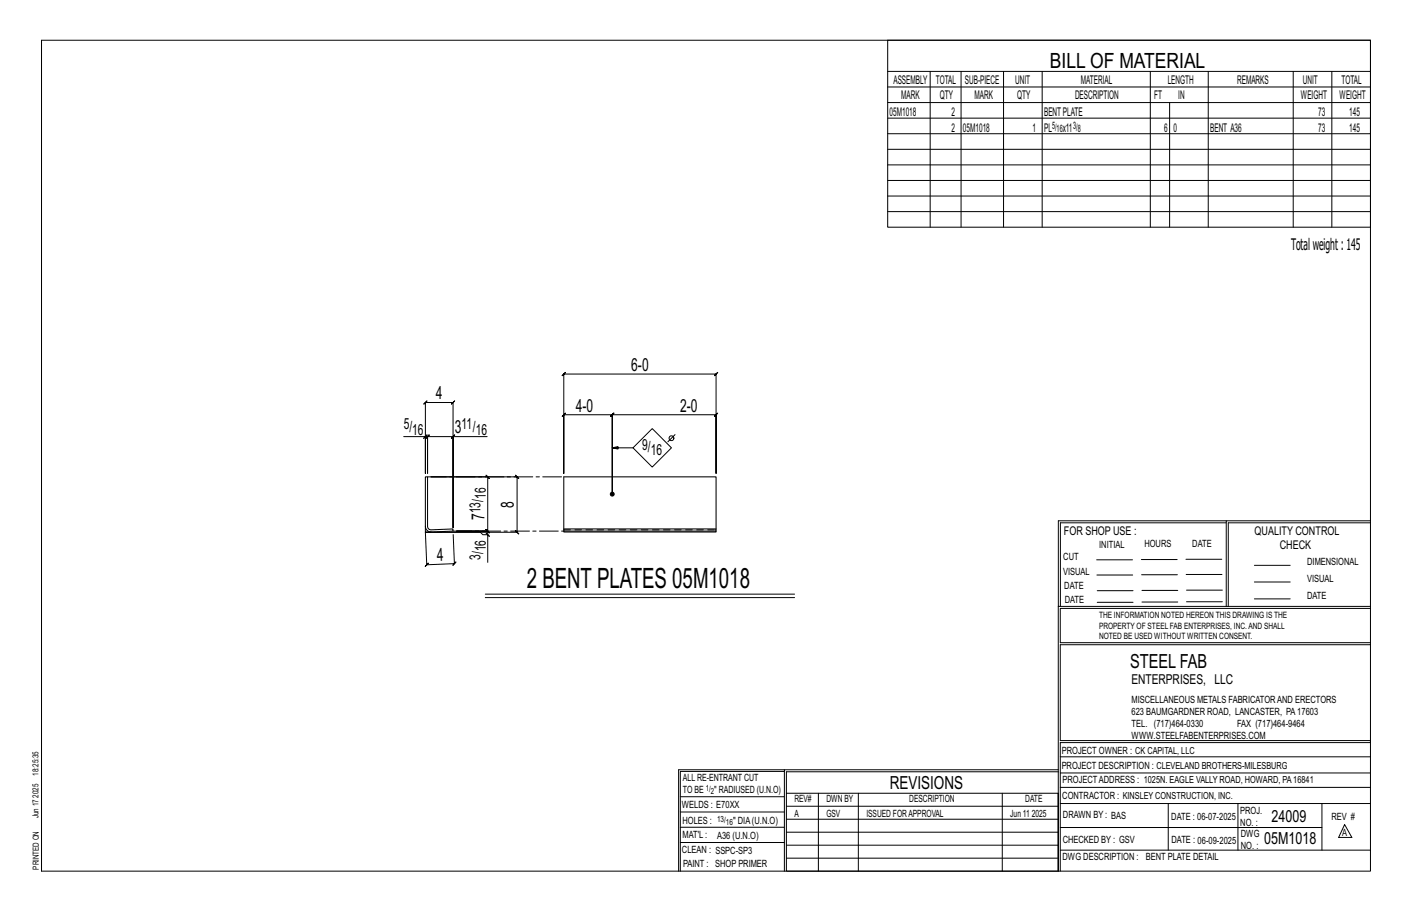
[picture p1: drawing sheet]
<svg xmlns="http://www.w3.org/2000/svg" width="432mm" height="279mm" viewBox="0 0 432 279" stroke-linecap="round" stroke-linejoin="round" font-family="sans-serif">
<defs><g id="words">
<text font-size="8.6" x="161.1" y="179.7">2 BENT PLATES 05M1018</text>
<text font-size="6.4" x="321.1" y="20.7">BILL OF MATERIAL</text>
<text font-size="5.9" x="345.6" y="204.1">STEEL FAB</text>
<g font-size="5.5">
<text x="193" y="113.4">6-0</text>
<text x="133.3" y="122.1">4</text>
<text x="176.1" y="125.8">4-0</text>
<text x="208" y="125.8">2-0</text>
<text x="139.1" y="132.5">3</text>
<text x="157.1" y="155.3" transform="rotate(-90 157.1 155.3)">8</text>
<text x="148.2" y="159" transform="rotate(-90 148.2 159)">7</text>
<text x="133.7" y="171.5" transform="rotate(-2 133.7 171.5)">4</text>
<text x="272.2" y="241.1">REVISIONS</text>
</g>
<g font-size="5.1">
<text x="388.9" y="251.3">24009</text>
<text x="386.6" y="258.1">05M1018</text>
</g>
<text font-size="4.9" x="394.8" y="76.4">Totalweight : 145</text>
<g font-size="4.7">
<text x="123.5" y="131.2">5/</text>
<text x="141.1" y="131.2">11/</text>
<text x="126.1" y="132.9">16</text>
<text x="145.5" y="132.9">16</text>
<text x="196.4" y="137.4">9/</text>
<text x="199" y="139.1">16</text>
<text x="148.6" y="152.6" transform="rotate(-90 148.6 152.6)">16</text>
<text x="146.9" y="157" transform="rotate(-90 146.9 157)">13/</text>
<text x="146.9" y="171.2" transform="rotate(-90 146.9 171.2)">3/</text>
<text x="148.6" y="168.6" transform="rotate(-90 148.6 168.6)">16</text>
</g>
<text font-size="4.2" x="346" y="209.1">ENTERPRISES, LLC</text>
<g font-size="3.7">
<text x="273.2" y="25.6">ASSEMBLY</text>
<text x="286.2" y="25.6">TOTAL</text>
<text x="295.1" y="25.6">SUB-PIECE</text>
<text x="310.4" y="25.6">UNIT</text>
<text x="330.5" y="25.6">MATERIAL</text>
<text x="357.1" y="25.6">LENGTH</text>
<text x="378.3" y="25.6">REMARKS</text>
<text x="398.4" y="25.6">UNIT</text>
<text x="410.2" y="25.6">TOTAL</text>
<text x="272.1" y="35.5">05M1018</text>
<text x="275.6" y="30.4">MARK</text>
<text x="287.4" y="30.4">QTY</text>
<text x="290.9" y="35.5">2</text>
<text x="298" y="30.4">MARK</text>
<text x="311" y="30.4">QTY</text>
<text x="319.3" y="35.5">BENTPLATE</text>
<text x="328.7" y="30.4">DESCRIPTION</text>
<text x="353" y="30.4">FT</text>
<text x="360.3" y="30.4">IN</text>
<text x="397.8" y="30.4">WEIGHT</text>
<text x="403.2" y="35.5">73</text>
<text x="409.6" y="30.4">WEIGHT</text>
<text x="412.6" y="35.5">145</text>
<text x="290.9" y="40.2">2</text>
<text x="294.5" y="40.2">05M1018</text>
<text x="315.8" y="40.2">1</text>
<text x="319.3" y="40.2">PL</text>
<text x="325" y="40.2">x11</text>
<text x="356" y="40.2">6</text>
<text x="358.9" y="40.2">0</text>
<text x="370.1" y="40.2">BENT A36</text>
<text x="403.2" y="40.2">73</text>
<text x="412.6" y="40.2">145</text>
<text x="325.3" y="163.4">FOR SHOP USE :</text>
<text x="383.7" y="163.4">QUALITY CONTROL</text>
<text x="391.4" y="167.8">CHECK</text>
</g>
<g font-size="3.1">
<text x="321.7" y="39.4">5/</text>
<text x="323.1" y="40.5">16</text>
<text x="328.2" y="39.4">3/</text>
<text x="329.6" y="40.5">8</text>
<text x="336.2" y="167.4">INITIAL</text>
<text x="350" y="167.1">HOURS</text>
<text x="364.6" y="167.2">DATE</text>
<text x="325.2" y="171.3">CUT</text>
<text x="399.8" y="172.8">DIMENSIONAL</text>
<text x="325.1" y="175.8">VISUAL</text>
<text x="399.8" y="177.9">VISUAL</text>
<text x="325.5" y="180">DATE</text>
<text x="325.7" y="184.4">DATE</text>
<text x="399.8" y="183.1">DATE</text>
<text x="346" y="215">MISCELLANEOUS METALS FABRICATORAND ERECTORS</text>
<text x="346" y="218.6">623 BAUMGARDNER ROAD, LANCASTER, PA17603</text>
<text x="346" y="225.8">WWW.STEELFABENTERPRISES.COM</text>
<text x="346" y="222.2">TEL. (717)464-0330</text>
<text x="378.3" y="222.2">FAX (717)464-9464</text>
<text x="324.7" y="230.5">PROJECT OWNER : CK CAPITAL, LLC</text>
<text x="208.8" y="238.8">ALL RE-ENTRANT CUT</text>
<text x="324.7" y="235.1">PROJECT DESCRIPTION : CLEVELAND BROTHERS-MILESBURG</text>
<text x="324.9" y="239.5">PROJECTADDRESS : 1025N. EAGLE VALLY ROAD, HOWARD, PA16841</text>
<text x="208.8" y="242.5">TO BE</text>
<text x="218.4" y="242.5">&quot; RADIUSED (U.N.O)</text>
<text x="242.9" y="245.3">REV#</text>
<text x="252.7" y="245.3">DWN BY</text>
<text x="278.1" y="245.3">DESCRIPTION</text>
<text x="313.5" y="245.3">DATE</text>
<text x="324.9" y="244.2">CONTRACTOR : KINSLEY CONSTRUCTION, INC.</text>
<text x="208.5" y="247">WELDS : E70XX</text>
<text x="208.7" y="251.7">HOLES :</text>
<text x="224.2" y="251.8">&quot; DIA(U.N.O)</text>
<text x="242.9" y="249.9">A</text>
<text x="252.7" y="249.9">GSV</text>
<text x="264.9" y="249.9">ISSUED FORAPPROVAL</text>
<text x="309" y="249.9">Jun 11</text>
<text x="315.5" y="249.9">2025</text>
<text x="325.1" y="250">DRAWN BY : BAS</text>
<text x="358.2" y="250.5">DATE : 06-07-2025</text>
<text x="379.3" y="248.9">PROJ.</text>
<text x="407.2" y="250.5">REV #</text>
<text x="208.7" y="256.3">MAT'L :</text>
<text x="219.3" y="256.4">A36 (U.N.O)</text>
<text x="325" y="257.6">CHECKED BY : GSV</text>
<text x="358.3" y="257.7">DATE : 06-09-2025</text>
<text x="379.3" y="252.5">NO. :</text>
<text x="379.5" y="255.9">DWG</text>
<text x="410.5" y="255.5">A</text>
<text x="208.6" y="260.7">CLEAN : SSPC-SP3</text>
<text x="324.9" y="262.9">DWG DESCRIPTION :</text>
<text x="350.4" y="263">BENT PLATE DETAIL</text>
<text x="379.5" y="259.5">NO. :</text>
<text x="208.9" y="265">PAINT : SHOP PRIMER</text>
</g>
<g font-size="2.7">
<text x="336.1" y="189">THE INFORMATION NOTED HEREON THIS DRAWING IS THE</text>
<text x="336.1" y="195.4">NOTED BE USED WITHOUT WRITTEN CONSENT.</text>
<text x="336.1" y="192.2">PROPERTY OF STEEL FAB ENTERPRISES, INC.AND SHALL</text>
</g>
<g font-size="2.6">
<text x="215.9" y="241.8">1/</text>
<text x="217.4" y="242.7">2</text>
<text x="219.3" y="251.1">13/</text>
<text x="222" y="252.1">16</text>
</g>
<g font-size="2.5">
<text x="11.7" y="237.1" transform="rotate(-90 11.7 237.1)">18:25:35</text>
<text x="11.8" y="243.8" transform="rotate(-90 11.8 243.8)">2025</text>
<text x="11.8" y="250.1" transform="rotate(-90 11.8 250.1)">Jun 17</text>
<text x="11.9" y="265.8" transform="rotate(-90 11.9 265.8)">PRINTED ON</text>
</g>
</g></defs>
<g fill="none" stroke="#000" stroke-width=".31">
<path d="M12.7 12.3h406.4v254h-406.4zM271.5 12.3h147.6v57.2h-147.6zM271.5 21.8h147.6M271.5 26.6h147.6M271.5 31.4h147.6M271.5 36.1h147.6M284.5 21.8v47.7M293.9 21.8v47.7M306.9 21.8v47.7M318.7 21.8v47.7M351.8 21.8v47.7M357.7 31.4v38.1"/>
<path d="M369.5 21.8v47.7M395.5 21.8v47.7M407.3 21.8v47.7M271.5 40.9h147.6M271.5 45.6h147.6M271.5 50.4h147.6M271.5 55.2h147.6M271.5 59.9h147.6M271.5 64.7h147.6M171.9 114.8l1-1-.5 .5h46.6l-.5 .5 1-1-.5 .5v30.4v-17.9l.5-.5-1 1 .5-.5h-31.8l.5-.5-1 1 .5-.5v24.3v-24.3l.5-.5-1 1 .5-.5h-14.8l.5-.5-1 1 .5-.5v17.9v-30.4zM123.5 133.5h6.6v11.2v-21.7l-.5 .5 1-1-.5 .5h8.4l-.5 .5 1-1-.5 .5v38.3v-27.8h10.5M129.6 134l1-1z"/>
<path d="M130.1 133.5h.6l-.5 .5 1-1-.5 .5v11.2v-11.2l-.5 .5 1-1-.5 .5h7.8M138 134l1-1zM187.2 136.9l1.8 .4v-.8l-1.8 .4h6.4M199.5 131l5.8 5.9-5.8 5.9-5.9-5.9zM206.4 132.9l-2.2 2.2M375 159.8h-50.7v25.6M375 159.2h-51.3l-.1 107.1M419.1 159.2h-44.1v26.2M419.1 159.8h-43.5v25.6M130.1 162.7h28l.5 .5-1-1 .5 .5v-16.9l.5 .5-1-1 .5 .5h-26.3h17.4l-.5-.5 1 1-.5-.5v16.6l-.5-.5 1 1-.5-.5h-9.6h9.6l-.5-.5 1 1-.5-.5v1.1M138.6 163.4l.4 8.9 .4-.5-.9 1 .5-.5-8.5 .4 .5-.6-1 1.1 .5-.5-.4-10h16.8l.8 .8h1.5v8.4M148.7 163l1 1z"/>
<path d="M335.4 171.1h10.9M335.4 175.8h11M349 171h11M349.1 175.7h11M362.7 171h10.9M362.7 175.6h11M383.6 172.8h11M383.6 177.9h11M148.4 181.6h94.6M148.4 182.7h94.6M323.7 185.4h95.4M335.5 184.1h11"/>
<path d="M335.5 180.6h11M349.2 184h11M349.2 180.5h11M362.9 180.4h10.9M362.9 184h10.9M383.6 183.1h11M419.1 186h-94.9v10.5h94.9M419.1 197.1h-94.9v29.3h94.9v.6h-94.9v39.3M239.9 235.8h-31.9v30.5M239.9 235.3h-32.4v31M323.6 235.3h-83.7v31M323.6 235.9h-83.1v6.6"/>
<path d="M324.2 236.3h94.9M324.2 231.4h94.9M208 252.9h31.9M208 257.5h31.9M208 243.6h31.9M208 248.2h31.9M240.5 242.5h83.1v23.8h-83.1zM240.5 258.4h83.1M240.5 254.4h83.1M240.5 250.4h83.1M240.5 246.5h83.1M250.3 242.5v23.8"/>
<path d="M262.5 242.5v23.8M306.5 242.5v23.8M324.2 253h80.1M324.2 245.6h94.9M324.2 259.9h94.9M324.2 240.7h94.9M357.3 245.6v14.3M378.6 245.6v14.3M404.3 245.6v14.3M411.2 252.1l2.2 3.9h-4zM240.5 262.3h83.1"/>
<circle cx="205.3" cy="134" r=".74"/>
</g>
<circle cx="187.2" cy="151.1" r=".6" fill="#000" stroke="#000" stroke-width=".31"/>
<path d="M130.1 145.8h.6l.2 15.7 .9 .5 6.7-.3v.7l-6.6 .2a1.72 1.72 0 0 1-1.8-1.7zM172.4 161.7h46.6v.7h-46.6zM172.4 162.4v.2h46.6v-.2M172.4 161.7v-15.9h46.6v15.9" fill="none" stroke="#000" stroke-width=".32"/>
<path d="M172.4 162h46.6" fill="none" stroke="#000" stroke-width=".31" stroke-dasharray="2 1.4"/>
<path d="M130.7 145.8h41.7M130.1 160.9v1.8l1.8-.1M138.5 162.4h33.9" fill="none" stroke="#000" stroke-width=".31" stroke-dasharray="5.8 1 1 1"/>
<use href="#words"/>
</svg>
